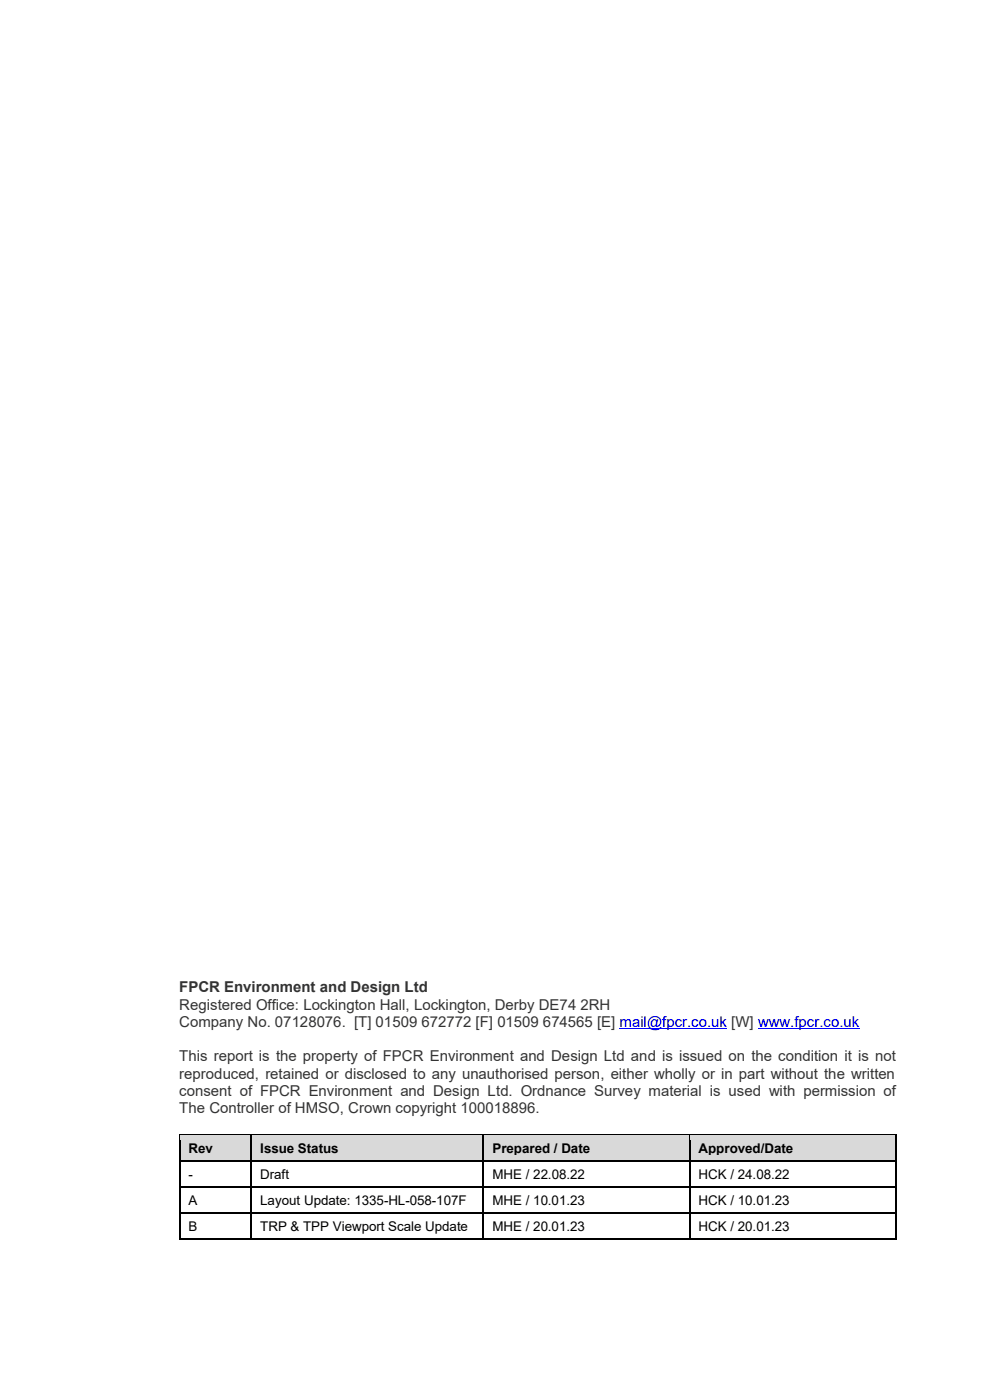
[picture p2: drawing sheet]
<svg xmlns="http://www.w3.org/2000/svg" width="210mm" height="297mm" viewBox="0 0 210 297" stroke-linecap="round" stroke-linejoin="round" font-family="sans-serif">
<defs><g id="words">
<g font-size="3.2" fill="#333">
<text x="38" y="210.5">FPCR Environment and Design Ltd</text>
<text x="38" y="214.2">Registered Office: Lockington Hall, Lockington, Derby DE74 2RH</text>
<text x="38" y="217.8">Company No. 07128076. [T] 01509 672772 [F] 01509 674565 [E] mail@fpcr.co.uk [W] www.fpcr.co.uk</text>
<text x="38" y="225.2">This report is the property of FPCR Environment and Design Ltd and is issued on the condition it is not</text>
<text x="38" y="228.8">reproduced, retained or disclosed to any unauthorised person, either wholly or in part without the written</text>
<text x="38" y="232.4">consent of FPCR Environment and Design Ltd. Ordnance Survey material is used with permission of</text>
<text x="38" y="236.1">The Controller of HMSO, Crown copyright 100018896.</text>
</g>
<g font-size="2.8">
<text x="40" y="244.6">Rev</text>
<text x="55.2" y="244.6">Issue Status</text>
<text x="104.5" y="244.6">Prepared / Date</text>
<text x="148.2" y="244.6">Approved/Date</text>
<text x="40" y="250.1">-</text>
<text x="55.2" y="250.1">Draft</text>
<text x="104.5" y="250.1">MHE / 22.08.22</text>
<text x="148.2" y="250.1">HCK / 24.08.22</text>
<text x="40" y="255.6">A</text>
<text x="55.2" y="255.6">Layout Update: 1335-HL-058-107F</text>
<text x="104.5" y="255.6">MHE / 10.01.23</text>
<text x="148.2" y="255.6">HCK / 10.01.23</text>
<text x="40" y="261.1">B</text>
<text x="55.2" y="261.1">TRP &amp; TPP Viewport Scale Update</text>
<text x="104.5" y="261.1">MHE / 20.01.23</text>
<text x="148.2" y="261.1">HCK / 20.01.23</text>
</g>
</g></defs>
<path d="M131.4 218.3h22.8M160.8 218.3h21.5" fill="none" stroke="#00f" stroke-width=".21"/>
<g fill="#d9d9d9">
<path d="M38.2 240.9h15v5.3h-15z" fill-rule="evenodd"/>
<path d="M40 241.9h11.4v3.2h-11.4z" fill-rule="evenodd"/>
<path d="M53.4 240.9h49v5.3h-49z" fill-rule="evenodd"/>
<path d="M55.2 241.9h45.4v3.2h-45.4z" fill-rule="evenodd"/>
<path d="M102.7 240.9h43.5v5.3h-43.5z" fill-rule="evenodd"/>
<path d="M104.5 241.9h39.9v3.2h-39.9z" fill-rule="evenodd"/>
<path d="M146.4 240.9h43.5v5.3h-43.5z" fill-rule="evenodd"/>
<path d="M148.2 241.9h39.9v3.2h-39.9z" fill-rule="evenodd"/>
</g>
<g fill="#000">
<path d="M38 240.7h.3v1.2h-.3z" fill-rule="evenodd"/>
<path d="M38 240.7h.3v.2h-.3z" fill-rule="evenodd"/>
</g>
<path d="M38.3 240.8h14.9" fill="none" stroke="#000" stroke-width=".25"/>
<path d="M38.3 240.9h14.9v1h-14.9z" fill-rule="evenodd" fill="#d9d9d9"/>
<g fill="#000">
<path d="M53.2 240.9h.2v1h-.2z" fill-rule="evenodd"/>
<path d="M53.2 240.7h.2v.2h-.2z" fill-rule="evenodd"/>
</g>
<path d="M53.4 240.8h49" fill="none" stroke="#000" stroke-width=".25"/>
<path d="M53.4 240.9h49v1h-49z" fill-rule="evenodd" fill="#d9d9d9"/>
<g fill="#000">
<path d="M102.4 240.9h.3v1h-.3z" fill-rule="evenodd"/>
<path d="M102.4 240.7h.3v.2h-.3z" fill-rule="evenodd"/>
</g>
<path d="M102.7 240.8h43.5" fill="none" stroke="#000" stroke-width=".25"/>
<path d="M102.7 240.9h43.5v1h-43.5z" fill-rule="evenodd" fill="#d9d9d9"/>
<g fill="#000">
<path d="M146.2 240.9h.2v1h-.2z" fill-rule="evenodd"/>
<path d="M146.2 240.7h.2v.2h-.2z" fill-rule="evenodd"/>
</g>
<path d="M146.4 240.8h43.5" fill="none" stroke="#000" stroke-width=".25"/>
<path d="M146.4 240.9h43.5v1h-43.5z" fill-rule="evenodd" fill="#d9d9d9"/>
<g fill="#000">
<path d="M189.9 240.7h.2v1.2h-.2z" fill-rule="evenodd"/>
<path d="M189.9 240.7h.2v.2h-.2z" fill-rule="evenodd"/>
</g>
<path d="M38.1 245.1h15.2v1.1h-15.2z" fill-rule="evenodd" fill="#d9d9d9"/>
<path d="M38.1 241.9v4.3" fill="none" stroke="#000" stroke-width=".25"/>
<path d="M53.3 245.1h49.2v1.1h-49.2z" fill-rule="evenodd" fill="#d9d9d9"/>
<path d="M53.3 241.9v4.3" fill="none" stroke="#000" stroke-width=".25"/>
<path d="M102.5 245.1h43.8v1.1h-43.8z" fill-rule="evenodd" fill="#d9d9d9"/>
<path d="M102.5 241.9v4.3" fill="none" stroke="#000" stroke-width=".25"/>
<path d="M146.3 245.1h43.7v1.1h-43.7z" fill-rule="evenodd" fill="#d9d9d9"/>
<g fill="none" stroke="#000" stroke-width=".25">
<path d="M38.1 247.4v4.3M38.1 253v4.2M38.1 258.5v4.3M38.3 246.3h14.9M38.3 251.8h14.9M38.3 257.3h14.9M53.3 247.4v4.3M53.3 253v4.2M53.3 258.5v4.3M53.4 246.3h49M53.4 251.8h49M53.4 257.3h49"/>
<path d="M102.5 247.4v4.3M102.5 253v4.2M102.5 258.5v4.3M102.7 246.3h43.5M102.7 251.8h43.5M102.7 257.3h43.5M146.3 241.9v4.3M146.3 247.4v4.3M146.3 253v4.2M146.3 258.5v4.3M146.4 246.3h43.5M146.4 251.8h43.5"/>
<path d="M146.4 257.3h43.5M190 241.9v4.3M190 247.4v4.3M190 253v4.2M190 258.5v4.3M38.3 262.9h14.9M53.4 262.9h49M102.7 262.9h43.5M146.4 262.9h43.5"/>
</g>
<g fill="#000">
<path d="M38 246.2h.3v1.2h-.3z" fill-rule="evenodd"/>
<path d="M38 251.7h.3v1.3h-.3z" fill-rule="evenodd"/>
<path d="M38 257.2h.3v1.3h-.3z" fill-rule="evenodd"/>
<path d="M53.2 246.2h.2v1.2h-.2z" fill-rule="evenodd"/>
<path d="M53.2 251.7h.2v1.3h-.2z" fill-rule="evenodd"/>
<path d="M53.2 257.2h.2v1.3h-.2z" fill-rule="evenodd"/>
<path d="M102.4 246.2h.3v1.2h-.3z" fill-rule="evenodd"/>
<path d="M102.4 251.7h.3v1.3h-.3z" fill-rule="evenodd"/>
<path d="M102.4 257.2h.3v1.3h-.3z" fill-rule="evenodd"/>
<path d="M146.2 246.2h.2v1.2h-.2z" fill-rule="evenodd"/>
<path d="M146.2 251.7h.2v1.3h-.2z" fill-rule="evenodd"/>
<path d="M146.2 257.2h.2v1.3h-.2z" fill-rule="evenodd"/>
<path d="M189.9 246.2h.2v1.2h-.2z" fill-rule="evenodd"/>
<path d="M189.9 251.7h.2v1.3h-.2z" fill-rule="evenodd"/>
<path d="M189.9 257.2h.2v1.3h-.2z" fill-rule="evenodd"/>
<path d="M38 262.8h.3v.2h-.3z" fill-rule="evenodd"/>
<path d="M38 262.8h.3v.2h-.3z" fill-rule="evenodd"/>
<path d="M53.2 262.8h.2v.2h-.2z" fill-rule="evenodd"/>
<path d="M102.4 262.8h.3v.2h-.3z" fill-rule="evenodd"/>
<path d="M146.2 262.8h.2v.2h-.2z" fill-rule="evenodd"/>
<path d="M189.9 262.8h.2v.2h-.2z" fill-rule="evenodd"/>
<path d="M189.9 262.8h.2v.2h-.2z" fill-rule="evenodd"/>
</g>
<use href="#words"/>
</svg>
